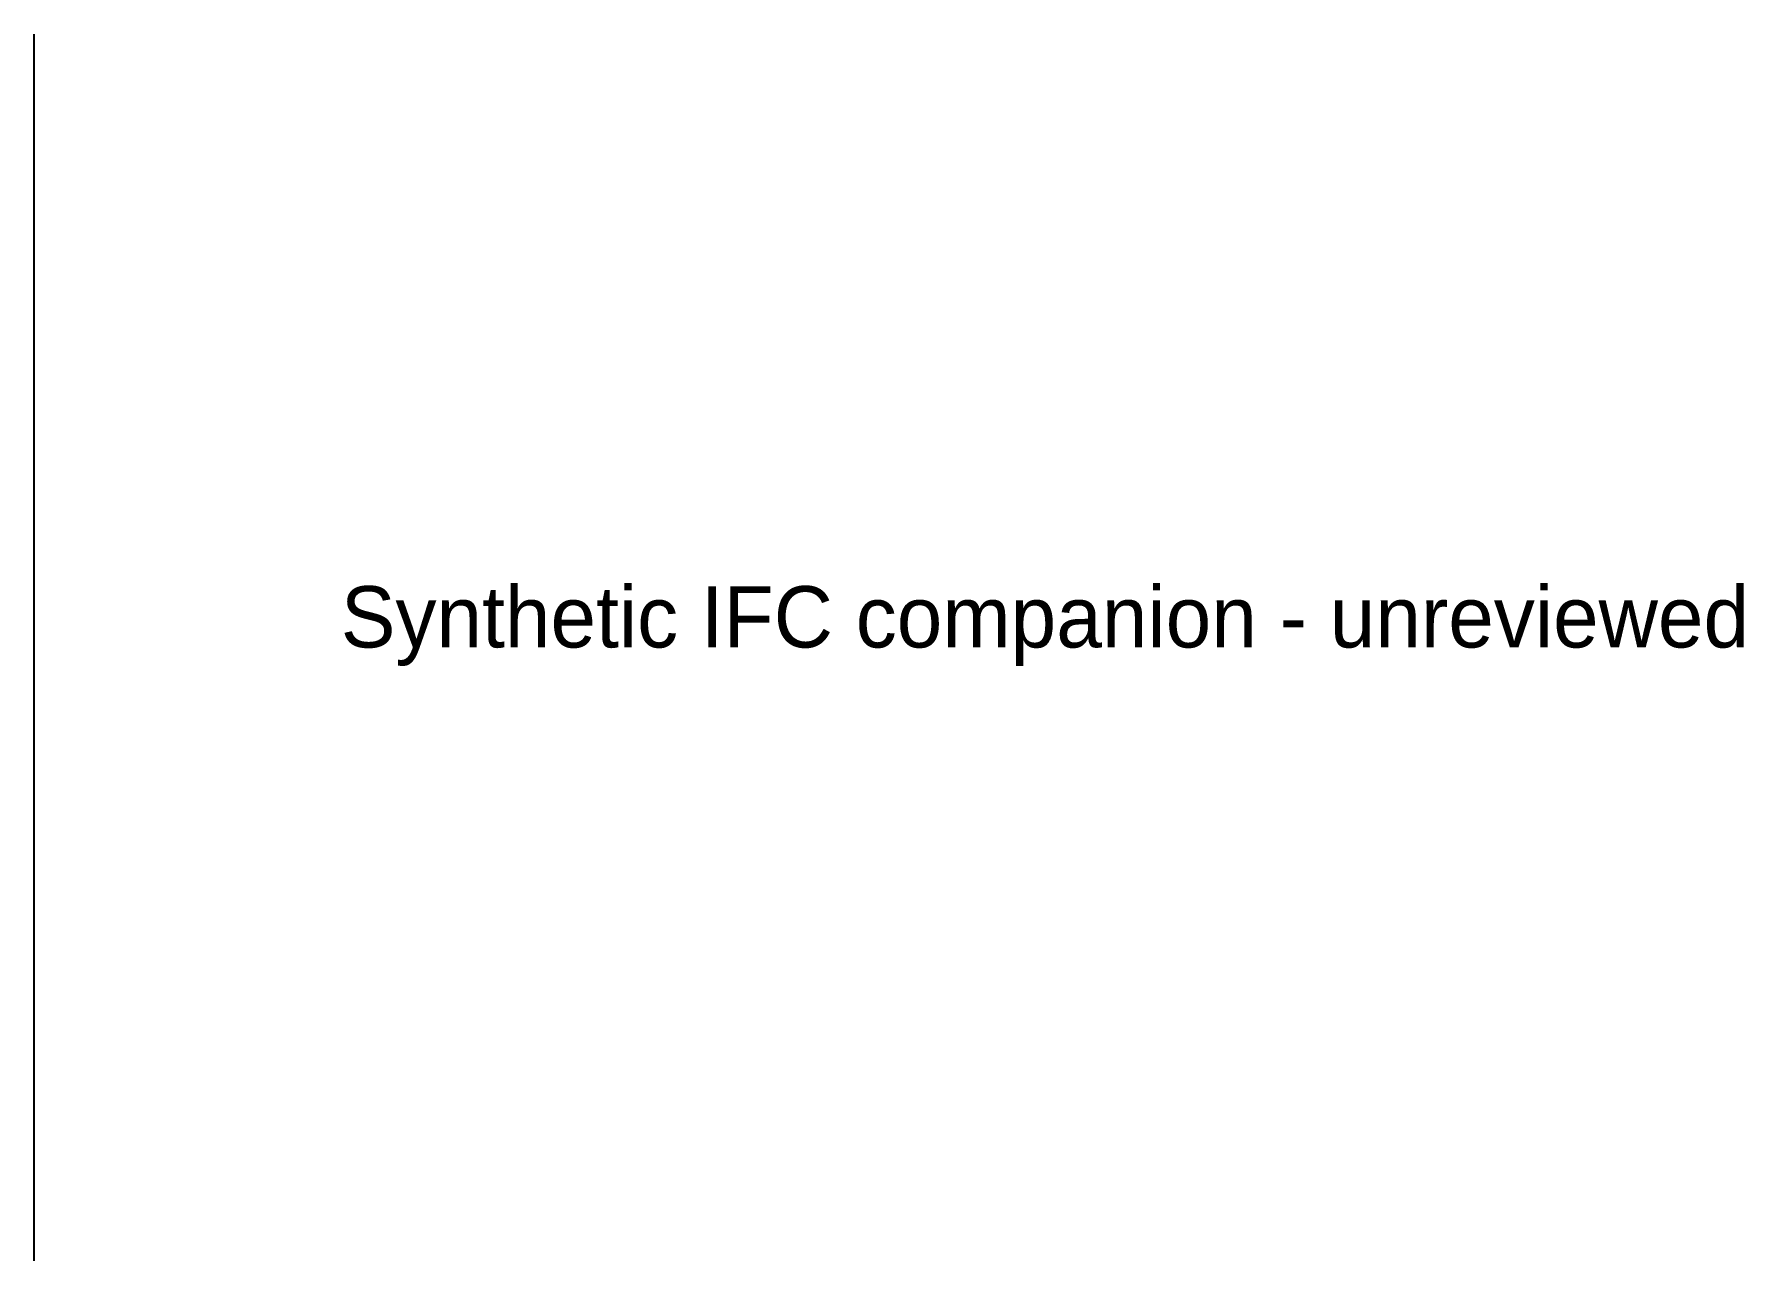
# Model space of a CAD drawing. Header units: metres. Extents: x 1000000 to 1000005.58, y 5 to 9.
import ezdxf

# ---------------------------------------------------------------- set-up
doc = ezdxf.new("R2010")
doc.units = ezdxf.units.M

msp = doc.modelspace()

# ---------------------------------------------------------------- linework, layer by layer
msp.add_line((1000000, 5), (1000000, 9))

# ---------------------------------------------------------------- texts
msp.add_text('Synthetic IFC companion - unreviewed', height=0.2).set_placement((1000001, 7))

doc.saveas('drawing.dxf')
